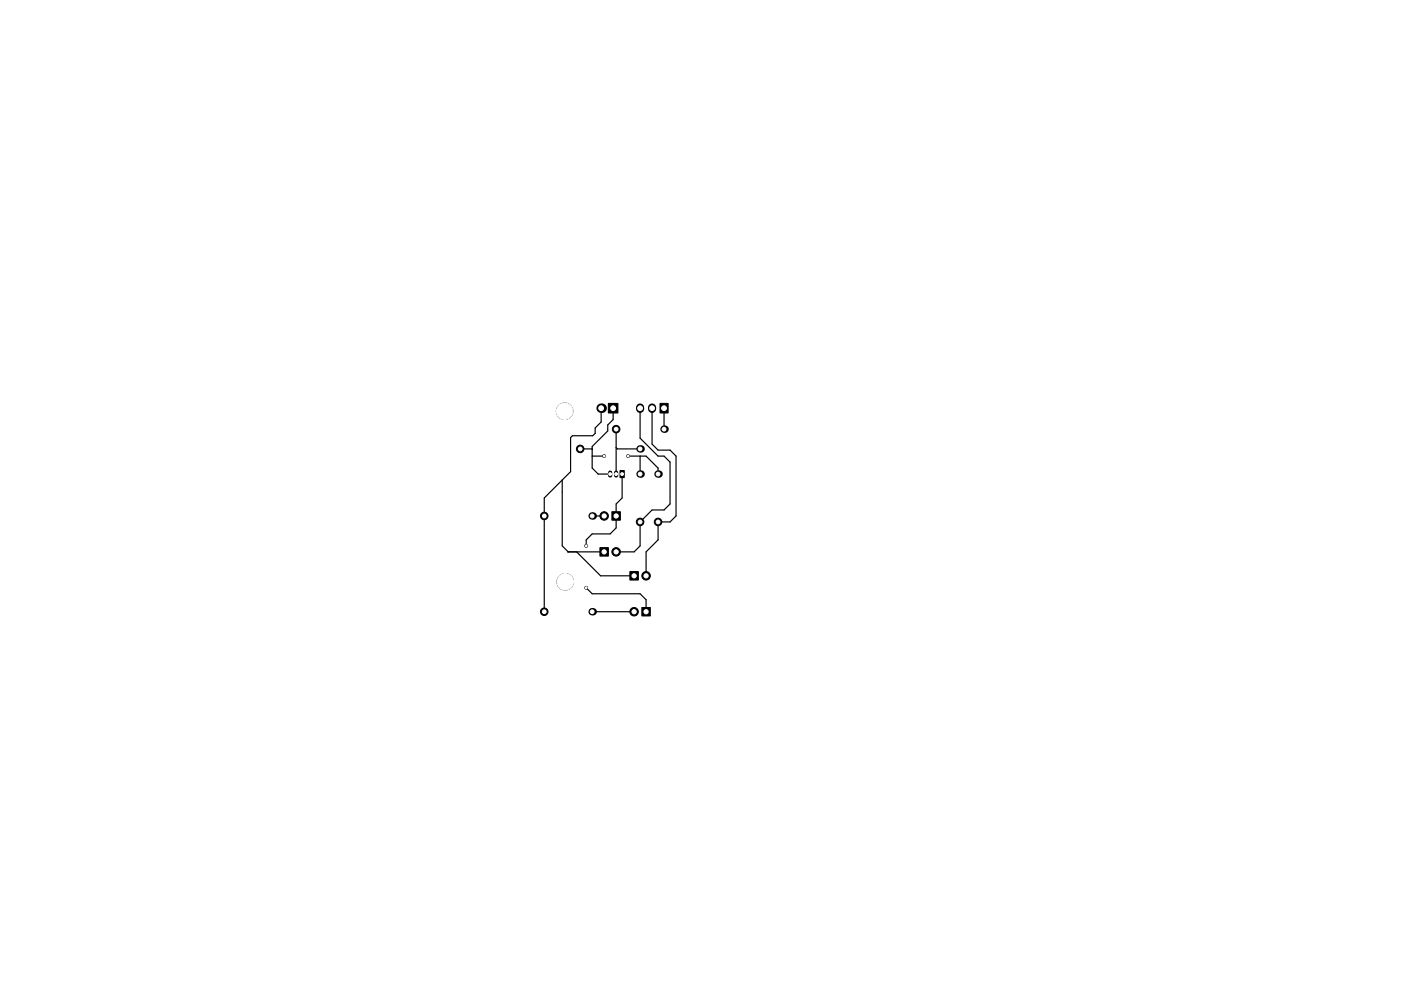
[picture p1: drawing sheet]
<svg xmlns="http://www.w3.org/2000/svg" width="297mm" height="210mm" viewBox="0 0 297 210" stroke-linecap="round" stroke-linejoin="round" font-family="sans-serif">
<g fill="#000" stroke="#000" stroke-width=".21">
<path d="M129 85.6h2v2h-2zM131.5 99.8h.9v1.5h-.9zM139.9 85.6h1.8v2h-1.8zM127.2 116.2h1.8v1.8h-1.8zM129.7 108.6h1.8v1.8h-1.8zM133.5 121.3h1.8v1.8h-1.8zM136.1 128.9h1.8v1.8h-1.8z"/>
<circle cx="119.7" cy="87.2" r="1.75"/>
<circle cx="123" cy="95.2" r=".8"/>
<circle cx="128.1" cy="96.8" r=".3"/>
<circle cx="130.6" cy="91.1" r=".8"/>
<circle cx="133.2" cy="96.8" r=".3"/>
<circle cx="115.4" cy="109.5" r=".8"/>
<circle cx="124.3" cy="115.8" r=".3"/>
<circle cx="128.1" cy="109.5" r=".9"/>
<circle cx="130.6" cy="117.1" r=".9"/>
<circle cx="135.7" cy="110.7" r=".8"/>
<circle cx="139.5" cy="110.7" r=".8"/>
<circle cx="115.4" cy="129.8" r=".8"/>
<circle cx="119.8" cy="123.4" r="1.75"/>
<circle cx="124.3" cy="124.7" r=".3"/>
<circle cx="134.4" cy="129.8" r=".9"/>
<circle cx="137" cy="122.2" r=".9"/>
</g>
<g fill="#000">
<circle cx="127.5" cy="86.6" r="1.02"/>
<circle cx="135.7" cy="95.2" r=".8"/>
<circle cx="140.8" cy="91.1" r=".8"/>
<circle cx="125.6" cy="109.5" r=".8"/>
<circle cx="135.7" cy="100.6" r=".8"/>
<circle cx="139.5" cy="100.6" r=".8"/>
<circle cx="125.6" cy="129.8" r=".8"/>
</g>
<path d="M135.7 86.5v.3M138.3 86.5v.3" fill="none" stroke="#000" stroke-width="1.7"/>
<path d="M129.4 100.3v.6M130.6 100.3v.6" fill="none" stroke="#000" stroke-width=".9"/>
<g fill="none" stroke="#000" stroke-width=".25">
<path d="M123 95.2h2.6M125.6 96.8h2.5M127.5 86.6v2.9l-1.3 1.3v1.1l-.5 .6h-4.3l-.4 .3v7.3l-5.6 5.6v24.1M130 86.6v2.4l-1.1 1.2v1.2l-3.3 3.3v4.6l1.2 1.3h2.6M130.6 95l.3 .2h4.8M130.6 91.1v9.5M133.2 96.8h3.8l2.5 2.5v1.3M135.7 86.6v6.4l3.8 3.8h1.3l1.3 1.2v8.9l-1.3 1.3h-2.5l-2.6 2.5v5.1l-1.3 1.3h-3.8M135.7 96.8v3.8M138.3 86.6v7.6l1.2 1.3h2.6l1.2 1.3v12.7l-1.2 1.2h-2.6v3.8l-2.5 2.6v5.1M140.8 86.6v4.5M119.2 101.8v14l1.3 1.3"/>
<path d="M120.4 117.1h7.7M122.3 117.1l5 5.1h7.1M125.6 109.5h2.5M131.9 100.6v5.1l-1.3 1.2v5.1l-1.2 1.3h-3.8l-1.3 1.2v1.3M124.3 124.7l1.3 1.3h10.1l1.3 1.2v2.6M125.6 129.8h8.8"/>
</g>
<g fill="#fff" stroke="#fff" stroke-width=".21">
<circle cx="128.1" cy="96.8" r=".2"/>
<circle cx="133.2" cy="96.8" r=".2"/>
<circle cx="124.3" cy="115.8" r=".2"/>
<circle cx="124.3" cy="124.7" r=".2"/>
<circle cx="115.4" cy="109.5" r=".4"/>
<circle cx="125.6" cy="109.5" r=".4"/>
<circle cx="119.8" cy="123.4" r="1.75"/>
<circle cx="140.8" cy="86.6" r=".51"/>
<circle cx="138.3" cy="86.6" r=".51"/>
<circle cx="135.7" cy="86.6" r=".51"/>
<circle cx="130" cy="86.6" r=".51"/>
<circle cx="127.5" cy="86.6" r=".51"/>
<circle cx="130.6" cy="100.6" r=".3"/>
<circle cx="129.4" cy="100.6" r=".3"/>
<circle cx="131.9" cy="100.6" r=".3"/>
<circle cx="119.7" cy="87.2" r="1.75"/>
<circle cx="123" cy="95.2" r=".4"/>
<circle cx="135.7" cy="95.2" r=".4"/>
<circle cx="128.1" cy="117.1" r=".45"/>
<circle cx="130.6" cy="117.1" r=".45"/>
<circle cx="130.6" cy="109.5" r=".45"/>
<circle cx="128.1" cy="109.5" r=".45"/>
<circle cx="134.4" cy="122.2" r=".45"/>
<circle cx="137" cy="122.2" r=".45"/>
<circle cx="137" cy="129.8" r=".45"/>
<circle cx="134.4" cy="129.8" r=".45"/>
<circle cx="135.7" cy="110.7" r=".4"/>
<circle cx="135.7" cy="100.6" r=".4"/>
<circle cx="139.5" cy="110.7" r=".4"/>
<circle cx="139.5" cy="100.6" r=".4"/>
<circle cx="115.4" cy="129.8" r=".4"/>
<circle cx="125.6" cy="129.8" r=".4"/>
<circle cx="130.6" cy="91.1" r=".4"/>
<circle cx="140.8" cy="91.1" r=".4"/>
</g>
</svg>
